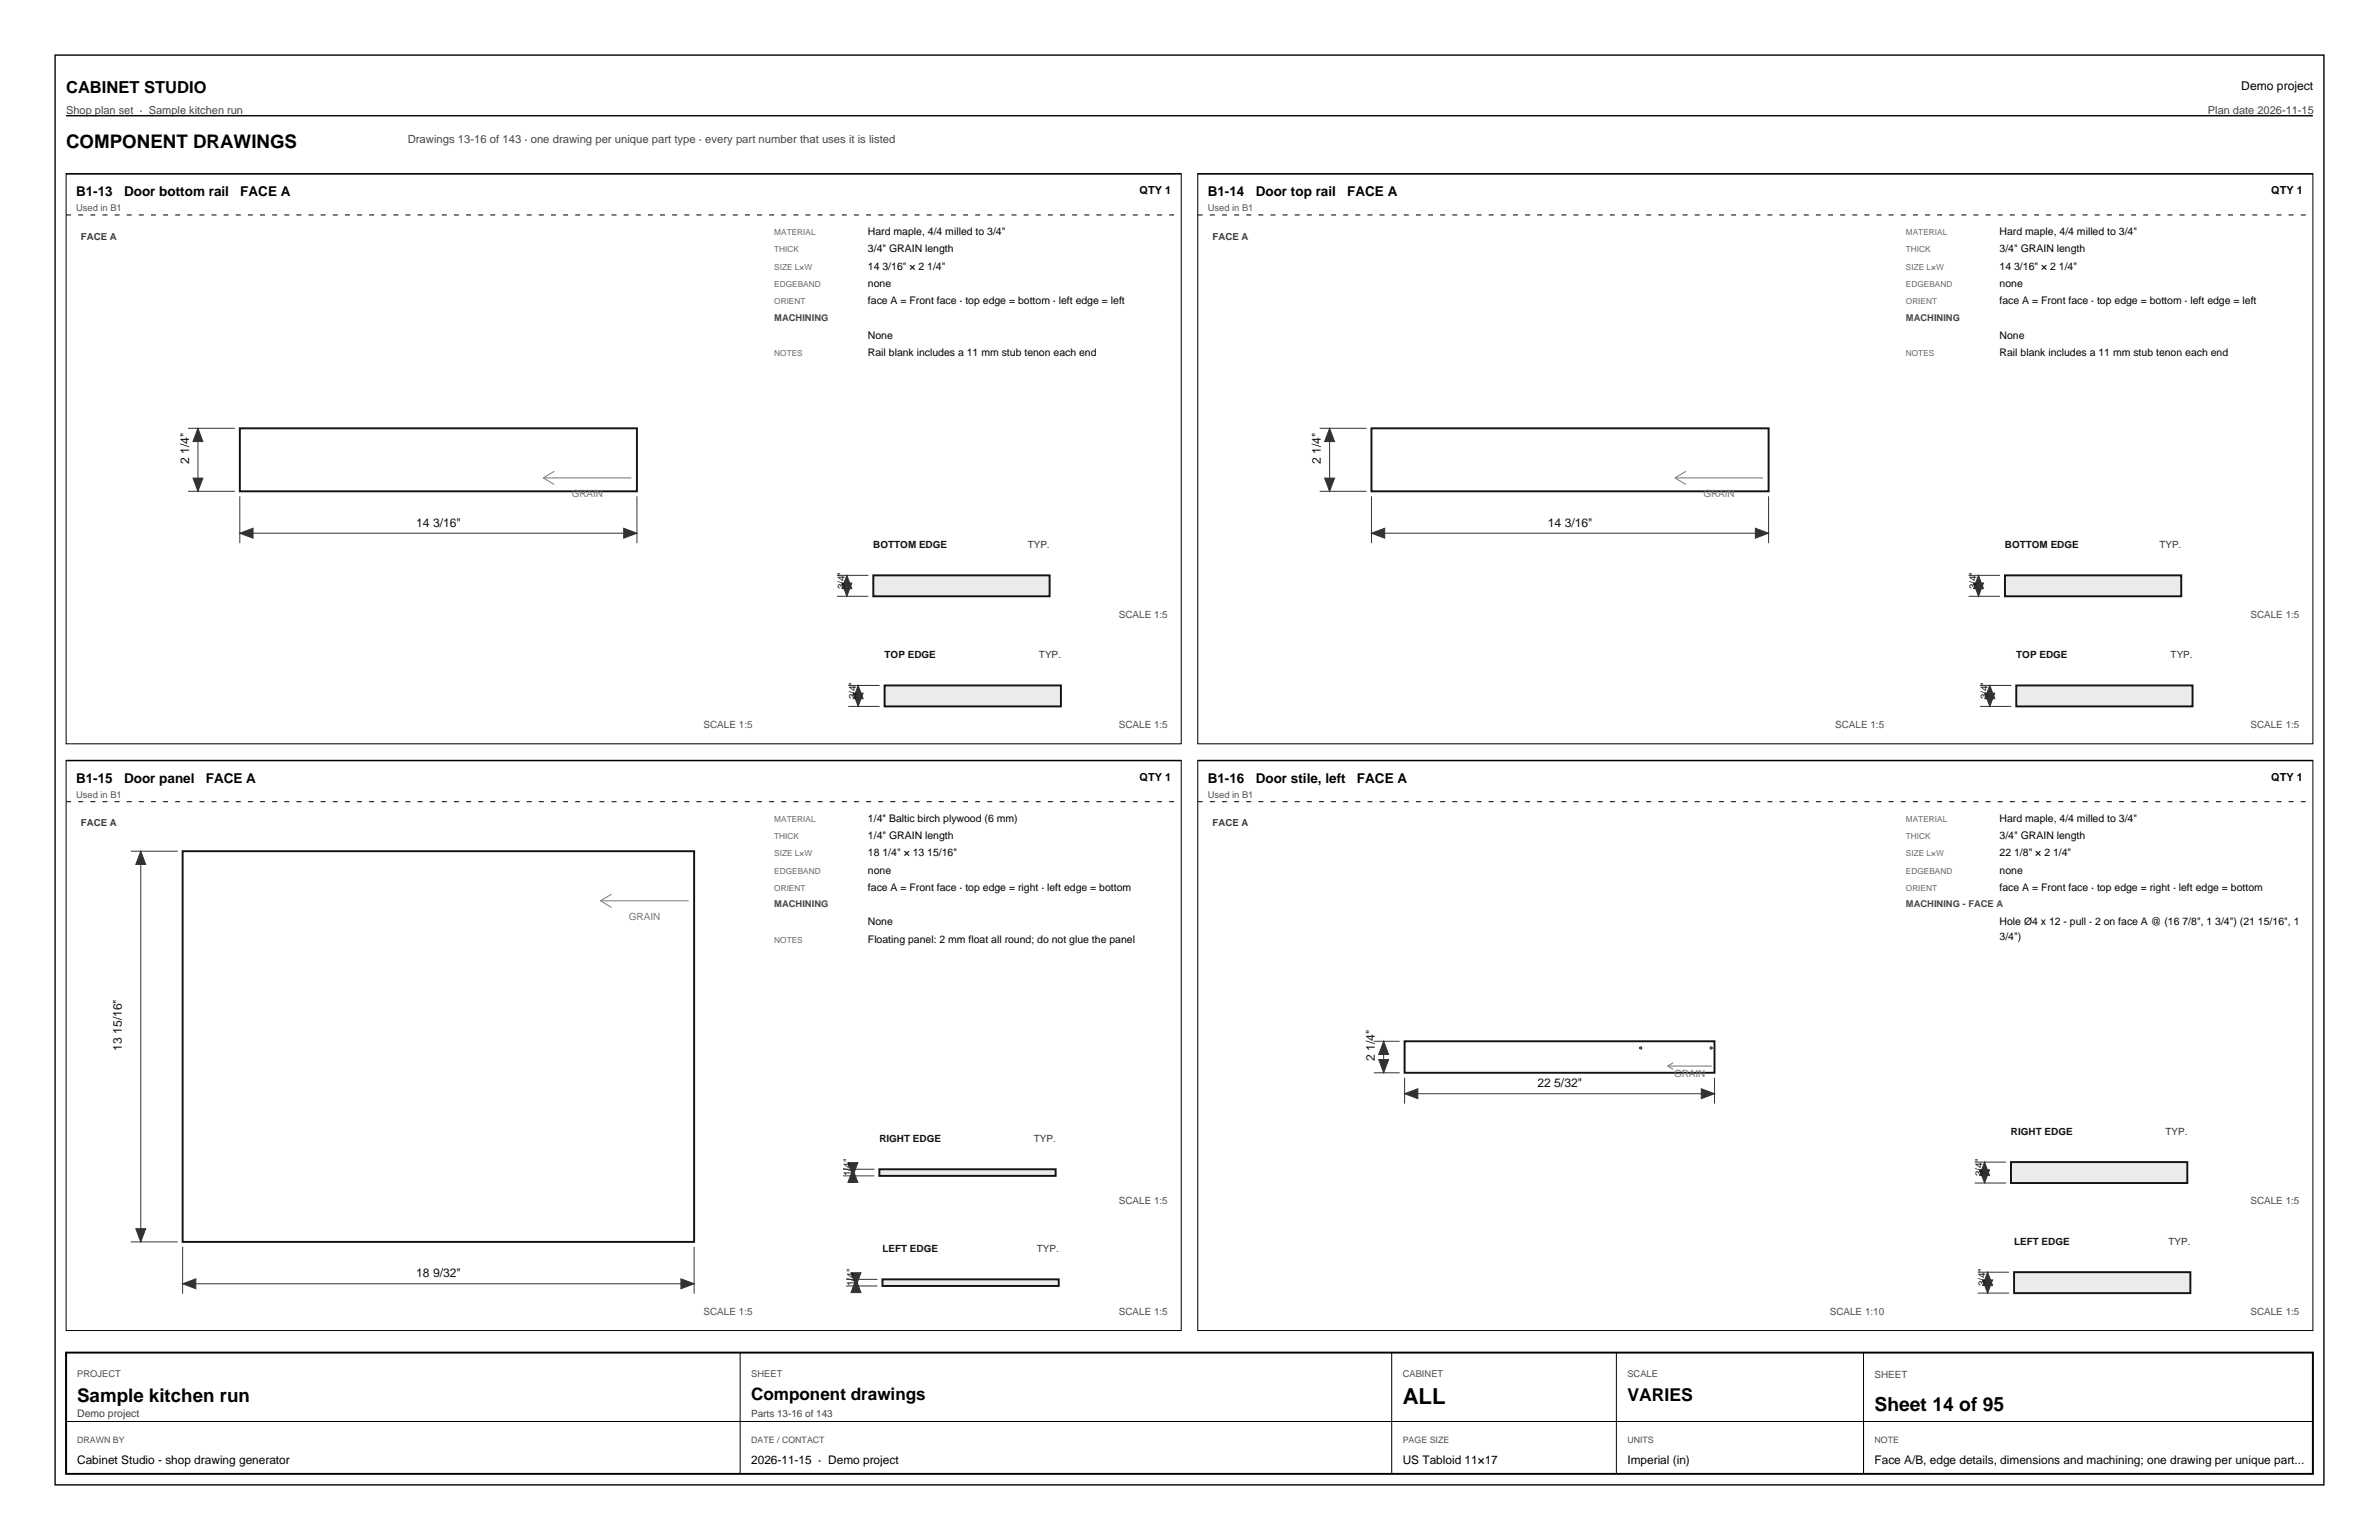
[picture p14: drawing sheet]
<svg xmlns="http://www.w3.org/2000/svg" width="432mm" height="279mm" viewBox="0 0 432 279" stroke-linecap="round" stroke-linejoin="round" font-family="sans-serif">
<defs><g id="words">
<text font-size="4" x="254.6" y="254.8">ALL</text>
<text font-size="3.5" x="340.2" y="256">Sheet 14 of 95</text>
<g font-size="3.4">
<text x="12" y="26.9">COMPONENT DRAWINGS</text>
<text x="14" y="254.3">Sample kitchen run</text>
</g>
<text font-size="3.2" x="295.4" y="254.1">VARIES</text>
<text font-size="3.1" x="136.3" y="254">Component drawings</text>
<text font-size="3" x="12" y="16.9">CABINET STUDIO</text>
<g font-size="2.5">
<text x="13.8" y="35.6">B1-13</text>
<text x="22.5" y="35.6">Door bottom rail</text>
<text x="43.6" y="35.6">FACE A</text>
<text x="219.2" y="35.6">B1-14</text>
<text x="227.9" y="35.6">Door top rail</text>
<text x="244.5" y="35.6">FACE A</text>
<text x="13.8" y="142">B1-15</text>
<text x="22.5" y="142">Door panel</text>
<text x="37.4" y="142">FACE A</text>
<text x="219.2" y="142">B1-16</text>
<text x="227.9" y="142">Door stile, left</text>
<text x="246.3" y="142">FACE A</text>
</g>
<text font-size="2.2" x="406.8" y="16.3">Demo project</text>
<g font-size="2.2" fill="#111">
<text x="34.3" y="84.2" transform="rotate(-90 34.3 84.2)">2 1/4&quot;</text>
<text x="239.7" y="84.2" transform="rotate(-90 239.7 84.2)">2 1/4&quot;</text>
<text x="75.5" y="95.5">14 3/16&quot;</text>
<text x="280.9" y="95.5">14 3/16&quot;</text>
<text x="22.1" y="190.6" transform="rotate(-90 22.1 190.6)">13 15/16&quot;</text>
<text x="249.5" y="192.5" transform="rotate(-90 249.5 192.5)">2 1/4&quot;</text>
<text x="279" y="197.2">22 5/32&quot;</text>
<text x="75.5" y="231.7">18 9/32&quot;</text>
</g>
<text font-size="2.1" fill="#464646" x="74" y="25.9">Drawings 13-16 of 143 · one drawing per unique part type · every part number that uses it is listed</text>
<g font-size="2.1">
<text x="14" y="265.6">Cabinet Studio - shop drawing generator</text>
<text x="136.3" y="265.6">2026-11-15 · Demo project</text>
<text x="254.6" y="265.6">US Tabloid 11×17</text>
<text x="295.4" y="265.6">Imperial (in)</text>
<text x="340.2" y="265.6">Face A/B, edge details, dimensions and machining; one drawing per unique part...</text>
</g>
<g font-size="2" fill="#464646">
<text x="12" y="20.7">Shop plan set · Sample kitchen run</text>
<text x="400.7" y="20.7">Plan date 2026-11-15</text>
</g>
<g font-size="2">
<text x="206.8" y="35.2">QTY 1</text>
<text x="412.2" y="35.2">QTY 1</text>
<text x="206.8" y="141.6">QTY 1</text>
<text x="412.2" y="141.6">QTY 1</text>
</g>
<g font-size="1.9">
<text x="157.5" y="42.6">Hard maple, 4/4 milled to 3/4&quot;</text>
<text x="157.5" y="45.8">3/4&quot; GRAIN length</text>
<text x="362.9" y="42.6">Hard maple, 4/4 milled to 3/4&quot;</text>
<text x="362.9" y="45.8">3/4&quot; GRAIN length</text>
<text x="157.5" y="48.9">14 3/16&quot; × 2 1/4&quot;</text>
<text x="157.5" y="52.1">none</text>
<text x="362.9" y="48.9">14 3/16&quot; × 2 1/4&quot;</text>
<text x="362.9" y="52.1">none</text>
<text x="157.5" y="55.2">face A = Front face · top edge = bottom · left edge = left</text>
<text x="362.9" y="55.2">face A = Front face · top edge = bottom · left edge = left</text>
<text x="157.5" y="61.4">None</text>
<text x="157.5" y="64.6">Rail blank includes a 11 mm stub tenon each end</text>
<text x="362.9" y="61.4">None</text>
<text x="362.9" y="64.6">Rail blank includes a 11 mm stub tenon each end</text>
<text x="157.5" y="149.1">1/4&quot; Baltic birch plywood (6 mm)</text>
<text x="362.9" y="149.1">Hard maple, 4/4 milled to 3/4&quot;</text>
<text x="157.5" y="152.2">1/4&quot; GRAIN length</text>
<text x="157.5" y="155.4">18 1/4&quot; × 13 15/16&quot;</text>
<text x="362.9" y="152.2">3/4&quot; GRAIN length</text>
<text x="362.9" y="155.4">22 1/8&quot; × 2 1/4&quot;</text>
<text x="157.5" y="158.5">none</text>
<text x="157.5" y="161.7">face A = Front face · top edge = right · left edge = bottom</text>
<text x="362.9" y="158.5">none</text>
<text x="362.9" y="161.7">face A = Front face · top edge = right · left edge = bottom</text>
<text x="157.5" y="167.9">None</text>
<text x="362.9" y="167.9">Hole Ø4 x 12 - pull · 2 on face A @ (16 7/8&quot;, 1 3/4&quot;) (21 15/16&quot;, 1</text>
<text x="157.5" y="171">Floating panel: 2 mm float all round; do not glue the panel</text>
<text x="362.9" y="170.5">3/4&quot;)</text>
</g>
<text font-size="1.9" fill="#404040" x="14" y="257.1">Demo project</text>
<g font-size="1.8" fill="#3c3c3c">
<text x="14.7" y="43.5">FACE A</text>
<text x="220.1" y="43.5">FACE A</text>
<text x="14.7" y="149.9">FACE A</text>
<text x="220.1" y="149.9">FACE A</text>
</g>
<g font-size="1.8" fill="#777">
<text x="103.8" y="90.1">GRAIN</text>
<text x="309.2" y="90.1">GRAIN</text>
<text x="114.1" y="166.9">GRAIN</text>
<text x="303.8" y="195.4">GRAIN</text>
</g>
<g font-size="1.8" fill="#111">
<text x="158.5" y="99.4">BOTTOM EDGE</text>
<text x="363.9" y="99.4">BOTTOM EDGE</text>
<text x="153.4" y="106.9" transform="rotate(-90 153.4 106.9)">3/4&quot;</text>
<text x="358.8" y="106.9" transform="rotate(-90 358.8 106.9)">3/4&quot;</text>
<text x="160.6" y="119.4">TOP EDGE</text>
<text x="366" y="119.4">TOP EDGE</text>
<text x="155.4" y="126.9" transform="rotate(-90 155.4 126.9)">3/4&quot;</text>
<text x="360.8" y="126.9" transform="rotate(-90 360.8 126.9)">3/4&quot;</text>
<text x="159.6" y="207.2">RIGHT EDGE</text>
<text x="365" y="205.9">RIGHT EDGE</text>
<text x="154.4" y="213.4" transform="rotate(-90 154.4 213.4)">1/4&quot;</text>
<text x="359.8" y="213.4" transform="rotate(-90 359.8 213.4)">3/4&quot;</text>
<text x="160.2" y="227.1">LEFT EDGE</text>
<text x="365.6" y="225.8">LEFT EDGE</text>
<text x="155" y="233.3" transform="rotate(-90 155 233.3)">1/4&quot;</text>
<text x="360.4" y="233.3" transform="rotate(-90 360.4 233.3)">3/4&quot;</text>
</g>
<g font-size="1.8" fill="#333">
<text x="186.5" y="99.4">TYP.</text>
<text x="391.9" y="99.4">TYP.</text>
<text x="188.6" y="119.4">TYP.</text>
<text x="394" y="119.4">TYP.</text>
<text x="187.6" y="207.2">TYP.</text>
<text x="393" y="205.9">TYP.</text>
<text x="188.2" y="227.1">TYP.</text>
<text x="393.6" y="225.8">TYP.</text>
</g>
<g font-size="1.8" fill="#505050">
<text x="203.1" y="112.1">SCALE 1:5</text>
<text x="408.5" y="112.1">SCALE 1:5</text>
<text x="127.7" y="132.1">SCALE 1:5</text>
<text x="203.1" y="132.1">SCALE 1:5</text>
<text x="333.1" y="132.1">SCALE 1:5</text>
<text x="408.5" y="132.1">SCALE 1:5</text>
<text x="203.1" y="218.5">SCALE 1:5</text>
<text x="408.5" y="218.5">SCALE 1:5</text>
<text x="127.7" y="238.5">SCALE 1:5</text>
<text x="203.1" y="238.5">SCALE 1:5</text>
<text x="332.1" y="238.5">SCALE 1:10</text>
<text x="408.5" y="238.5">SCALE 1:5</text>
<text x="340.2" y="249.9">SHEET</text>
</g>
<text font-size="1.8" fill="#404040" x="136.3" y="257">Parts 13-16 of 143</text>
<g font-size="1.7" fill="#555">
<text x="13.8" y="38.3">Used in B1</text>
<text x="219.2" y="38.3">Used in B1</text>
<text x="13.8" y="144.8">Used in B1</text>
<text x="219.2" y="144.8">Used in B1</text>
</g>
<g font-size="1.7" fill="#464646">
<text x="140.5" y="58.2">MACHINING</text>
<text x="345.9" y="58.2">MACHINING</text>
<text x="140.5" y="164.6">MACHINING</text>
<text x="345.9" y="164.6">MACHINING - FACE A</text>
</g>
<g font-size="1.7" fill="#505050">
<text x="14" y="249.8">PROJECT</text>
<text x="136.3" y="249.8">SHEET</text>
<text x="254.6" y="249.8">CABINET</text>
<text x="295.4" y="249.8">SCALE</text>
</g>
<g font-size="1.6" fill="#505050">
<text x="14" y="261.9">DRAWN BY</text>
<text x="136.3" y="261.9">DATE / CONTACT</text>
<text x="254.6" y="261.9">PAGE SIZE</text>
<text x="295.4" y="261.9">UNITS</text>
<text x="340.2" y="261.9">NOTE</text>
</g>
<g font-size="1.5" fill="#696969">
<text x="140.5" y="42.6">MATERIAL</text>
<text x="140.5" y="45.8">THICK</text>
<text x="345.9" y="42.6">MATERIAL</text>
<text x="345.9" y="45.8">THICK</text>
<text x="140.5" y="48.9">SIZE L×W</text>
<text x="140.5" y="52.1">EDGEBAND</text>
<text x="345.9" y="48.9">SIZE L×W</text>
<text x="345.9" y="52.1">EDGEBAND</text>
<text x="140.5" y="55.2">ORIENT</text>
<text x="345.9" y="55.2">ORIENT</text>
<text x="140.5" y="64.6">NOTES</text>
<text x="345.9" y="64.6">NOTES</text>
<text x="140.5" y="149.1">MATERIAL</text>
<text x="345.9" y="149.1">MATERIAL</text>
<text x="140.5" y="152.2">THICK</text>
<text x="140.5" y="155.4">SIZE L×W</text>
<text x="345.9" y="152.2">THICK</text>
<text x="345.9" y="155.4">SIZE L×W</text>
<text x="140.5" y="158.5">EDGEBAND</text>
<text x="140.5" y="161.7">ORIENT</text>
<text x="345.9" y="158.5">EDGEBAND</text>
<text x="345.9" y="161.7">ORIENT</text>
<text x="140.5" y="171">NOTES</text>
</g>
</g></defs>
<path d="M10 10h411.8v259.4h-411.8zM12 21h407.8M12 31.5h202.4" fill="none" stroke="#000" stroke-width=".25"/>
<path d="M12 31.5h202.4v103.4h-202.4z" fill="none" stroke="#000" stroke-width=".18"/>
<path d="M12 39h202.4" fill="none" stroke="#000" stroke-width=".18" stroke-dasharray=".9 1.3" stroke-linecap="butt"/>
<path d="M43.5 77.7h72.1v11.4h-72.1z" fill="none" stroke="#121212" stroke-width=".35"/>
<path d="M98.6 86.7h16M98.6 86.7l2 1.2M100.6 85.5l-2 1.2" fill="none" stroke="#787878" stroke-width=".18"/>
<path d="M43.5 90v8.5M43.5 96.7h72.1M115.6 90v8.5" fill="none" stroke="#333" stroke-width=".18"/>
<path d="M43.5 96.7l2.4-.9v1.8z" fill="#333"/>
<path d="M43.5 96.7l2.4-.9v1.8z" fill="none" stroke="#333" stroke-width=".18"/>
<path d="M113.2 95.8l2.4 .9-2.4 .9z" fill="#333"/>
<path d="M34.1 77.7h8.5M35.9 77.7v11.4M34.1 89.1h8.5M113.2 95.8l2.4 .9-2.4 .9z" fill="none" stroke="#333" stroke-width=".18"/>
<path d="M35 86.7h1.8l-.9 2.4z" fill="#333"/>
<path d="M35 86.7h1.8l-.9 2.4z" fill="none" stroke="#333" stroke-width=".18"/>
<path d="M35.9 77.7l.9 2.4h-1.8z" fill="#333"/>
<path d="M35.9 77.7l.9 2.4h-1.8z" fill="none" stroke="#333" stroke-width=".18"/>
<path d="M158.5 104.4h32v3.8h-32z" fill="#edebe3"/>
<path d="M158.5 104.4h32v3.8h-32z" fill="none" stroke="#121212" stroke-width=".35"/>
<path d="M151.9 108.2h5.7M151.9 104.4h5.7M153.7 104.4v3.8" fill="none" stroke="#333" stroke-width=".18"/>
<path d="M152.8 105.8h1.8l-.9 2.4z" fill="#333"/>
<path d="M152.8 105.8h1.8l-.9 2.4z" fill="none" stroke="#333" stroke-width=".18"/>
<path d="M153.7 104.4l.9 2.4h-1.8z" fill="#333"/>
<path d="M153.7 104.4l.9 2.4h-1.8z" fill="none" stroke="#333" stroke-width=".18"/>
<path d="M160.6 124.4h32v3.8h-32z" fill="#edebe3"/>
<path d="M160.6 124.4h32v3.8h-32z" fill="none" stroke="#121212" stroke-width=".35"/>
<path d="M154 128.2h5.7M154 124.4h5.7M155.8 124.4v3.8" fill="none" stroke="#333" stroke-width=".18"/>
<path d="M154.9 125.8h1.8l-.9 2.4z" fill="#333"/>
<path d="M154.9 125.8h1.8l-.9 2.4z" fill="none" stroke="#333" stroke-width=".18"/>
<path d="M155.8 124.4l.9 2.4h-1.8z" fill="#333"/>
<path d="M248.9 90v8.5M248.9 96.7h72.1M321 90v8.5M155.8 124.4l.9 2.4h-1.8z" fill="none" stroke="#333" stroke-width=".18"/>
<path d="M217.4 31.5h202.4v103.4h-202.4z" fill="none" stroke="#000" stroke-width=".18"/>
<path d="M217.4 31.5h202.4" fill="none" stroke="#000" stroke-width=".25"/>
<path d="M217.4 39h202.4" fill="none" stroke="#000" stroke-width=".18" stroke-dasharray=".9 1.3" stroke-linecap="butt"/>
<path d="M248.9 77.7h72.1v11.4h-72.1z" fill="none" stroke="#121212" stroke-width=".35"/>
<path d="M304 86.7h16M304 86.7l2 1.2M306 85.5l-2 1.2" fill="none" stroke="#787878" stroke-width=".18"/>
<path d="M248.9 96.7l2.4-.9v1.8z" fill="#333"/>
<path d="M248.9 96.7l2.4-.9v1.8z" fill="none" stroke="#333" stroke-width=".18"/>
<path d="M318.6 95.8l2.4 .9-2.4 .9z" fill="#333"/>
<path d="M239.5 77.7h8.5M241.3 77.7v11.4M239.5 89.1h8.5M318.6 95.8l2.4 .9-2.4 .9z" fill="none" stroke="#333" stroke-width=".18"/>
<path d="M240.4 86.7h1.8l-.9 2.4z" fill="#333"/>
<path d="M240.4 86.7h1.8l-.9 2.4z" fill="none" stroke="#333" stroke-width=".18"/>
<path d="M241.3 77.7l.9 2.4h-1.8z" fill="#333"/>
<path d="M241.3 77.7l.9 2.4h-1.8z" fill="none" stroke="#333" stroke-width=".18"/>
<path d="M363.9 104.4h32v3.8h-32z" fill="#edebe3"/>
<path d="M363.9 104.4h32v3.8h-32z" fill="none" stroke="#121212" stroke-width=".35"/>
<path d="M357.3 108.2h5.7M357.3 104.4h5.7M359.1 104.4v3.8" fill="none" stroke="#333" stroke-width=".18"/>
<path d="M358.2 105.8h1.8l-.9 2.4z" fill="#333"/>
<path d="M358.2 105.8h1.8l-.9 2.4z" fill="none" stroke="#333" stroke-width=".18"/>
<path d="M359.1 104.4l.9 2.4h-1.8z" fill="#333"/>
<path d="M359.1 104.4l.9 2.4h-1.8z" fill="none" stroke="#333" stroke-width=".18"/>
<path d="M366 124.4h32v3.8h-32z" fill="#edebe3"/>
<path d="M366 124.4h32v3.8h-32z" fill="none" stroke="#121212" stroke-width=".35"/>
<path d="M359.4 128.2h5.7M359.4 124.4h5.7M361.2 124.4v3.8" fill="none" stroke="#333" stroke-width=".18"/>
<path d="M360.3 125.8h1.8l-.9 2.4z" fill="#333"/>
<path d="M360.3 125.8h1.8l-.9 2.4z" fill="none" stroke="#333" stroke-width=".18"/>
<path d="M361.2 124.4l.9 2.4h-1.8z" fill="#333"/>
<path d="M361.2 124.4l.9 2.4h-1.8zM33.1 226.2v8.5M33.1 232.9h92.9M126 226.2v8.5" fill="none" stroke="#333" stroke-width=".18"/>
<path d="M12 137.9h202.4v103.5h-202.4z" fill="none" stroke="#000" stroke-width=".18"/>
<path d="M12 138h202.4" fill="none" stroke="#000" stroke-width=".25"/>
<path d="M12 145.5h202.4" fill="none" stroke="#000" stroke-width=".18" stroke-dasharray=".9 1.3" stroke-linecap="butt"/>
<path d="M33.1 154.4h92.9v70.9h-92.9z" fill="none" stroke="#121212" stroke-width=".35"/>
<path d="M109 163.4h16M109 163.4l2 1.2M111 162.2l-2 1.2" fill="none" stroke="#787878" stroke-width=".18"/>
<path d="M33.1 232.9l2.4-.9v1.8z" fill="#333"/>
<path d="M33.1 232.9l2.4-.9v1.8z" fill="none" stroke="#333" stroke-width=".18"/>
<path d="M123.6 232l2.4 .9-2.4 .9z" fill="#333"/>
<path d="M23.7 154.4h8.5M25.5 154.4v70.9M23.7 225.3h8.5M123.6 232l2.4 .9-2.4 .9z" fill="none" stroke="#333" stroke-width=".18"/>
<path d="M24.6 222.9h1.8l-.9 2.4z" fill="#333"/>
<path d="M24.6 222.9h1.8l-.9 2.4z" fill="none" stroke="#333" stroke-width=".18"/>
<path d="M25.5 154.4l.9 2.4h-1.8z" fill="#333"/>
<path d="M25.5 154.4l.9 2.4h-1.8z" fill="none" stroke="#333" stroke-width=".18"/>
<path d="M159.6 212.1h32v1.2h-32z" fill="#edebe3"/>
<path d="M159.6 212.1h32v1.2h-32z" fill="none" stroke="#121212" stroke-width=".35"/>
<path d="M153 213.3h5.7M153 212.1h5.7M154.8 212.1v1.2" fill="none" stroke="#333" stroke-width=".18"/>
<path d="M153.9 210.9h1.8l-.9 2.4z" fill="#333"/>
<path d="M153.9 210.9h1.8l-.9 2.4z" fill="none" stroke="#333" stroke-width=".18"/>
<path d="M154.8 212.1l.9 2.4h-1.8z" fill="#333"/>
<path d="M154.8 212.1l.9 2.4h-1.8z" fill="none" stroke="#333" stroke-width=".18"/>
<path d="M160.2 232.1h32v1.2h-32z" fill="#edebe3"/>
<path d="M160.2 232.1h32v1.2h-32z" fill="none" stroke="#121212" stroke-width=".35"/>
<path d="M153.6 233.3h5.7M153.6 232.1h5.7M155.4 232.1v1.2" fill="none" stroke="#333" stroke-width=".18"/>
<path d="M154.5 230.9h1.8l-.9 2.4z" fill="#333"/>
<path d="M154.5 230.9h1.8l-.9 2.4z" fill="none" stroke="#333" stroke-width=".18"/>
<path d="M155.4 232.1l.9 2.4h-1.8z" fill="#333"/>
<path d="M254.9 195.5v4.7M254.9 198.4h56.3M311.2 195.5v4.7M155.4 232.1l.9 2.4h-1.8z" fill="none" stroke="#333" stroke-width=".18"/>
<path d="M217.4 137.9h202.4v103.5h-202.4z" fill="none" stroke="#000" stroke-width=".18"/>
<path d="M217.4 138h202.4" fill="none" stroke="#000" stroke-width=".25"/>
<path d="M217.4 145.5h202.4" fill="none" stroke="#000" stroke-width=".18" stroke-dasharray=".9 1.3" stroke-linecap="butt"/>
<path d="M254.9 188.9h56.3v5.7h-56.3z" fill="none" stroke="#121212" stroke-width=".35"/>
<g fill="none" stroke="#121212" stroke-width=".18">
<circle cx="297.8" cy="190.1" r=".2"/>
<circle cx="310.6" cy="190.1" r=".2"/>
</g>
<path d="M302.7 193.4h8M302.7 193.4l1 .6M303.7 192.8l-1 .6" fill="none" stroke="#787878" stroke-width=".18"/>
<path d="M254.9 198.4l2.4-.9v1.8z" fill="#333"/>
<path d="M254.9 198.4l2.4-.9v1.8z" fill="none" stroke="#333" stroke-width=".18"/>
<path d="M308.8 197.5l2.4 .9-2.4 .9z" fill="#333"/>
<path d="M249.3 194.6h4.7M249.3 188.9h4.7M251.1 188.9v5.7M308.8 197.5l2.4 .9-2.4 .9z" fill="none" stroke="#333" stroke-width=".18"/>
<path d="M250.2 192.2h1.8l-.9 2.4z" fill="#333"/>
<path d="M250.2 192.2h1.8l-.9 2.4z" fill="none" stroke="#333" stroke-width=".18"/>
<path d="M251.1 188.9l.9 2.4h-1.8z" fill="#333"/>
<path d="M251.1 188.9l.9 2.4h-1.8z" fill="none" stroke="#333" stroke-width=".18"/>
<path d="M365 210.8h32v3.8h-32z" fill="#edebe3"/>
<path d="M365 210.8h32v3.8h-32z" fill="none" stroke="#121212" stroke-width=".35"/>
<path d="M358.4 214.6h5.7M358.4 210.8h5.7M360.2 210.8v3.8" fill="none" stroke="#333" stroke-width=".18"/>
<path d="M359.3 212.2h1.8l-.9 2.4z" fill="#333"/>
<path d="M359.3 212.2h1.8l-.9 2.4z" fill="none" stroke="#333" stroke-width=".18"/>
<path d="M360.2 210.8l.9 2.4h-1.8z" fill="#333"/>
<path d="M360.2 210.8l.9 2.4h-1.8z" fill="none" stroke="#333" stroke-width=".18"/>
<path d="M365.6 230.8h32v3.8h-32z" fill="#edebe3"/>
<path d="M365.6 230.8h32v3.8h-32z" fill="none" stroke="#121212" stroke-width=".35"/>
<path d="M359 234.6h5.7M359 230.8h5.7M360.8 230.8v3.8" fill="none" stroke="#333" stroke-width=".18"/>
<path d="M359.9 232.2h1.8l-.9 2.4z" fill="#333"/>
<path d="M359.9 232.2h1.8l-.9 2.4z" fill="none" stroke="#333" stroke-width=".18"/>
<path d="M360.8 230.8l.9 2.4h-1.8z" fill="#333"/>
<path d="M360.8 230.8l.9 2.4h-1.8z" fill="none" stroke="#333" stroke-width=".18"/>
<path d="M12 245.4h407.8v22h-407.8z" fill="none" stroke="#000" stroke-width=".35"/>
<path d="M12 245.4v22M12 257.9h407.8M134.3 245.4v22M252.6 245.4v22M293.4 245.4v22M338.2 245.4v22" fill="none" stroke="#000" stroke-width=".18"/>
<use href="#words"/>
</svg>
